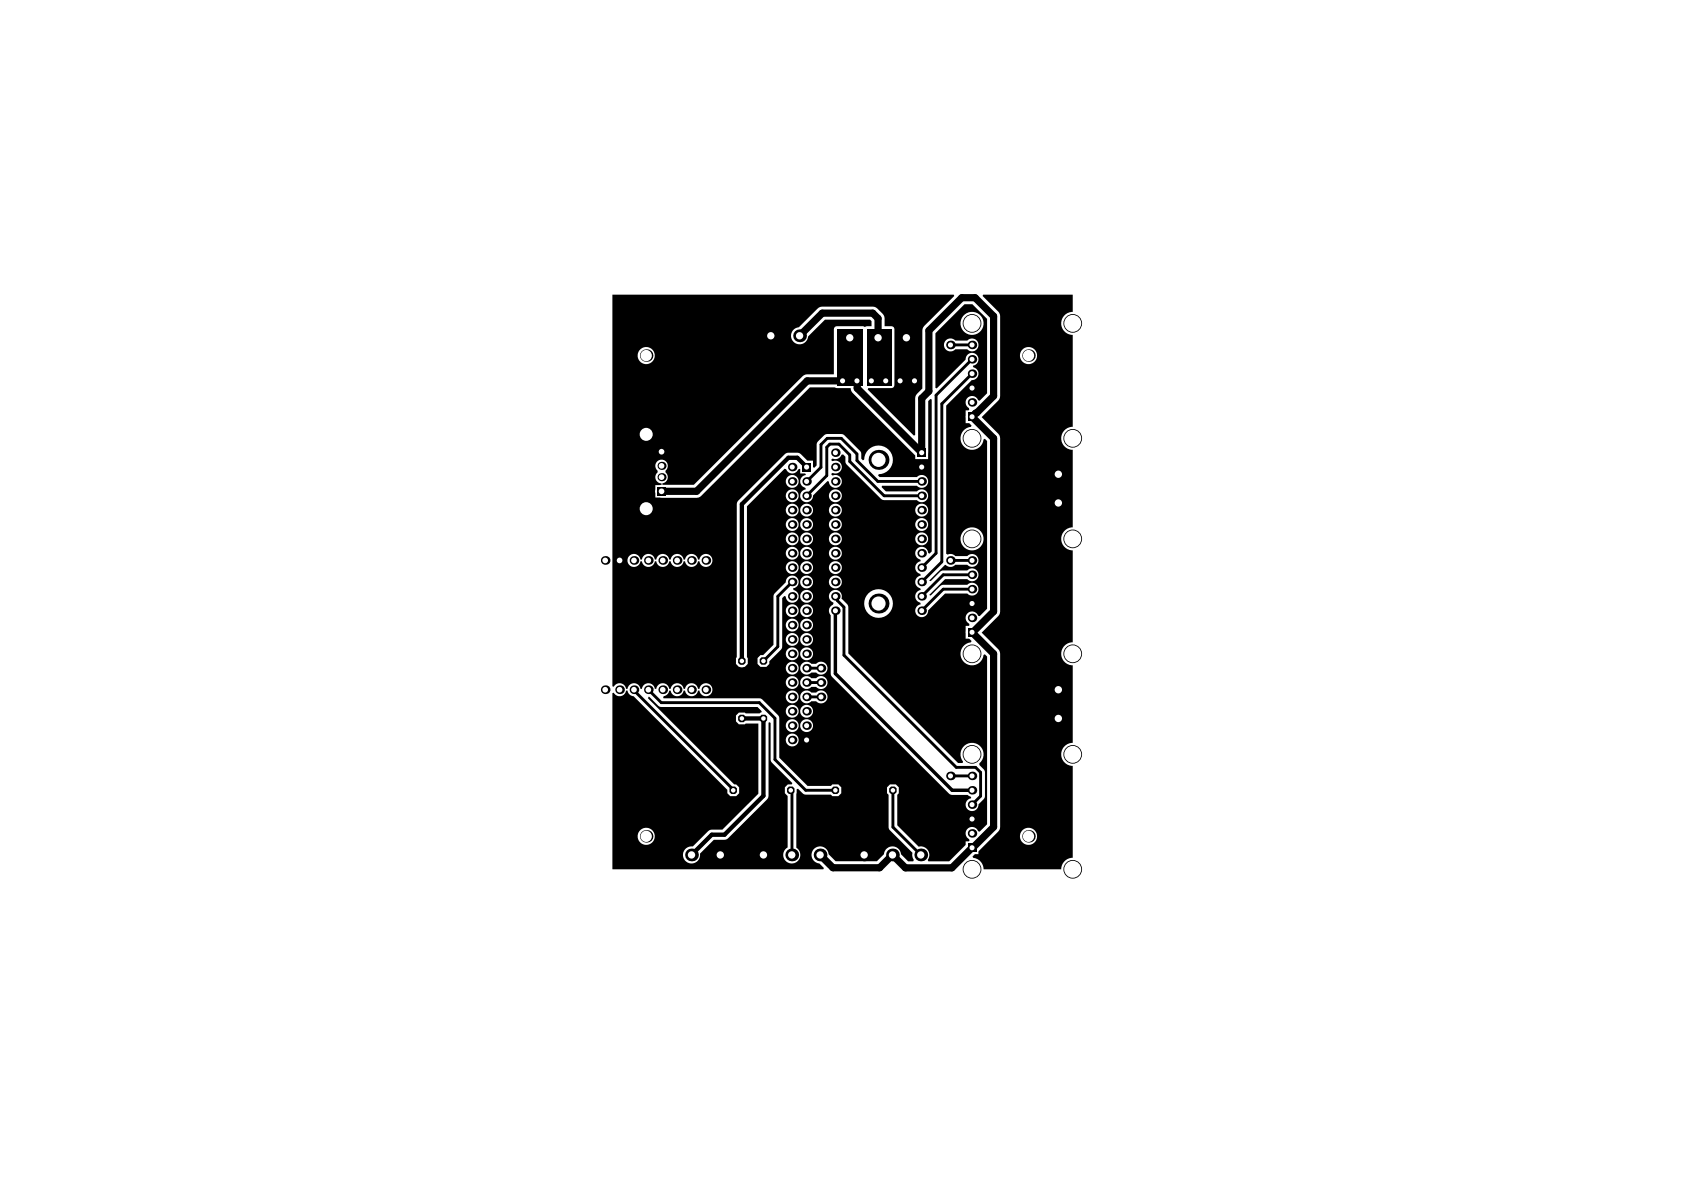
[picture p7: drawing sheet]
<svg xmlns="http://www.w3.org/2000/svg" width="297mm" height="210mm" viewBox="0 0 297 210" stroke-linecap="round" stroke-linejoin="round" font-family="sans-serif">
<g fill="#000">
<path d="M147.6 58.1h4.6v9.8h-4.6zM152.9 58.1h4.3v9.8h-4.3z"/>
<path d="M173.4 52l-.1 .2 2.8 2.8 .3 .8v14.3l-.3 .6-2.9 2.9 2.9 2.9 .3 .8v30.6l-.3 .8-2.9 2.9 2.9 2.9 .3 .8v30.6l-.3 .8-3.5 3.5v.5h-.6l-.5 .4 .1 .1a2.22 2.22 0 0 1 1.9 2.1h13.7a2 2 0 0 1 2-2v-16.2a2.03 2.03 0 0 1-2-2 2.03 2.03 0 0 1 2-2.1v-13.6a2.03 2.03 0 0 1-2-2.1 2.03 2.03 0 0 1 2-2v-16.2a2.03 2.03 0 0 1-2-2 2.03 2.03 0 0 1 2-2.1v-13.7a2.03 2.03 0 0 1-2-2 2.03 2.03 0 0 1 2-2v-16.2a2.03 2.03 0 0 1-2-2.1 2.03 2.03 0 0 1 2-2v-3zM179.9 62.7a1.51 1.51 0 0 1 3 0 1.51 1.51 0 0 1-3 0zM179.9 147.5a1.51 1.51 0 0 1 3 0 1.51 1.51 0 0 1-3 0z"/>
<path d="M108 52v69.1h.3a1.15 1.15 0 0 1 1.2-.6 1.15 1.15 0 0 1 .9 1h.3l.1-.3a1.16 1.16 0 0 1 1.2-.7 1.16 1.16 0 0 1 1 1h.2l.1-.3a1.16 1.16 0 0 1 1.2-.7 1.16 1.16 0 0 1 1 1h.3v-.3a1.16 1.16 0 0 1 1.3-.7 1.16 1.16 0 0 1 .9 1h.3l.1-.3a1.16 1.16 0 0 1 1.2-.7 1.16 1.16 0 0 1 1 1h.2l.1-.3a1.16 1.16 0 0 1 1.2-.7 1.16 1.16 0 0 1 1 1h.3v-.3a1.15 1.15 0 0 1 1.9-.4 1.15 1.15 0 0 1-.3 1.9 1.15 1.15 0 0 1-1.6-.9h-.3l-.1 .3a1.16 1.16 0 0 1-1.2 .7 1.16 1.16 0 0 1-1-1h-.2l-.1 .3a1.16 1.16 0 0 1-1.2 .7 1.16 1.16 0 0 1-1-1h-.3v.3a1.14 1.14 0 0 1-.9 .7l-.1 .3 .1 .1h16.8l.4 .1 2.9 2.8 .2 .4 .1 7.2 4.9 4.9h4.2l.2-.2h1.1l.5 .5v1l-.5 .5h-1.1l-.2-.2-4.7-.1-1.1-1-.3 .1v10.3a1.51 1.51 0 0 1 .3 2.3 1.51 1.51 0 0 1-2.3-.1 1.51 1.51 0 0 1 .4-2.2v-9.1l-.5-.5v-1l.6-.5h.7l.1-.3-3.7-3.6-.1-.3-.1-6.7-.2-.1-.1 .1v12.9l-.2 .4-7 7.1-.6 .2h-1.9l-2.4 2.6a1.51 1.51 0 0 1-1.5 1.6 1.51 1.51 0 0 1-1.5-1.6 1.51 1.51 0 0 1 1.7-1.4l2.9-2.8 .4-.2h1.9l6.4-6.3v-12.4h-2.3l-.1 .2h-1.1l-.5-.6v-1l.5-.5h1.1l.1 .1h2.5l.3-.1 .1-.2-.8-.8h-17l-.5-.2-1.6-1.6h-.1l-.1 .3 15.2 15.2h.4l.5 .5v1l-.5 .5h-1.1l-.5-.5v-.6l-16.5-16.5-.4-.1a1.15 1.15 0 0 1-.7-.9h-.3v.3a1.15 1.15 0 0 1-1.1 .7 1.15 1.15 0 0 1-1-.6l-.3 .1v31h37.2l.1-.2-.8-.8a1.51 1.51 0 0 1-1.4-1.6 1.51 1.51 0 0 1 1.5-1.4 1.51 1.51 0 0 1 1.6 1.4l1.2 1.2h7.3l1.2-1.2a1.51 1.51 0 0 1 1.5-1.4 1.51 1.51 0 0 1 1.5 1.4l1.3 1.2h.9l.1-.2-.3-.8 .1-.5-4-4-.2-.3-.1-5.9-.2-.3v-1l.5-.5h1l.5 .5v1l-.2 .3v5.4l3.7 3.7a1.5 1.5 0 0 1 1.7 .6 1.5 1.5 0 0 1-.1 1.8l.1 .2h3.7l2.9-2.9v-.6l.7-.1a.58 .58 0 0 0-.4-.6 1.14 1.14 0 0 1 .3-1.7 1.14 1.14 0 0 1 1.6 .6l.3 .1 1.3-1.3v-29.6l-.4-.4-.2 .1a2.04 2.04 0 0 1-2.1 1.9 2.04 2.04 0 0 1-2-2 2.04 2.04 0 0 1 1.8-2.1l.2-.2-.4-.4h-.7v-2.3l.7-.1a.58 .58 0 0 0-.4-.6 1.14 1.14 0 0 1 .3-1.7 1.14 1.14 0 0 1 1.6 .6l.3 .1 1.3-1.3v-29.6l-.4-.4-.2 .1a2.04 2.04 0 0 1-2.1 1.9 2.04 2.04 0 0 1-2-2 2.04 2.04 0 0 1 1.8-2.1l.2-.2-.4-.5h-.7v-2.2h.6l.1-.2-.2-.3a1.14 1.14 0 0 1 0-1.8 1.14 1.14 0 0 1 1.7 .5l.3 .1 1.3-1.3v-13.1l-2.6-2.6h-1.4l-5.1 5.1v9.6l.2 .1 5.1-5.1v-.2a1.15 1.15 0 0 1 1.2-.9 1.15 1.15 0 0 1 1.1 1.1 1.15 1.15 0 0 1-1 1.1l.1 .3 .2 .1a1.13 1.13 0 0 1 .7 1.3 1.13 1.13 0 0 1-1.2 .8l-4.5 4.6v26.1l.3 .1a1.13 1.13 0 0 1 1.3 .3h2.1l.2-.1a1.14 1.14 0 0 1 1.5 .1 1.14 1.14 0 0 1-.1 1.6 1.14 1.14 0 0 1-1.6-.1h-2.1l-.1 .2a1.13 1.13 0 0 1-1.6-.2h-.1l-2.8 2.8 .3 .1 1.6-1.7 .4-.2h4.4l.2-.1a1.14 1.14 0 0 1 1.5 .2 1.14 1.14 0 0 1-.1 1.5 1.14 1.14 0 0 1-1.6 0h-3.9l-2.8 2.8h.3l1.6-1.6 .4-.2h4.4l.2-.2a1.14 1.14 0 0 1 1.5 .2 1.14 1.14 0 0 1-.1 1.6 1.14 1.14 0 0 1-1.6-.1h-3.9l-3 3a1.15 1.15 0 0 1-1.1 1.1 1.15 1.15 0 0 1-1.2-1 1.15 1.15 0 0 1 1-1.3l-.1-.2a1.17 1.17 0 0 1-.9-1.2 1.17 1.17 0 0 1 1-1.1l-.1-.3a1.17 1.17 0 0 1-.9-1.1 1.17 1.17 0 0 1 1-1.1l-.1-.3a1.17 1.17 0 0 1-.9-1.2 1.17 1.17 0 0 1 1-1.1l-.1-.2a1.14 1.14 0 0 1-.8-1.3 1.14 1.14 0 0 1 1.1-1 1.14 1.14 0 0 1 1.1 1.1l.3 .2 .3-.4v-26.8l-.2-.1-.4 .4v10.2h-2.3v-.7l-11-11-.4-.8-7.1-.2-19.5 19.4-.5 .1h-7.3v-2.2l1.1-.1v-.2h-.2a1.1 1.1 0 0 1-.9-.8 1.1 1.1 0 0 1 .4-1.2v-.3a1.1 1.1 0 0 1-.1-1.6 1.1 1.1 0 0 1 1.6 0 1.1 1.1 0 0 1-.1 1.6v.3a1.1 1.1 0 0 1 .3 1.2 1.1 1.1 0 0 1-.9 .8v.2h5.6l19.2-19.1 .8-.4h4.7v-7.9l.1-.4 .4-.2h4.6l.3 .2 .4-.2h.8v-.8l-.2-.3h-8l-3 3a1.51 1.51 0 0 1-1.5 1.3 1.51 1.51 0 0 1-1.5-1.4 1.51 1.51 0 0 1 1.4-1.6l3.3-3.3 .5-.3h9.5a3.9 3.9 0 0 1 1.7 1.5l.1 .6v1.3h1.2a.52 .52 0 0 1 .6 .6l-.1 10-.5 .4h-4l-.2 .2 8.2 8.1 .2-.1 .1-6.7 .3-.5 .9-1v-10.5l.3-.5 5.3-5.3-.1-.2zM169.4 57a2.05 2.05 0 0 1 4.1 0 2.05 2.05 0 0 1-4.1 0zM166.7 60.1a1.14 1.14 0 0 1 1.8 0h2.1a1.13 1.13 0 0 1 1.7-.1 1.13 1.13 0 0 1 0 1.7 1.13 1.13 0 0 1-1.7-.1h-2.1a1.15 1.15 0 0 1-1.6 .1 1.15 1.15 0 0 1-.2-1.6zM112.5 62.7a1.51 1.51 0 0 1 3 0 1.51 1.51 0 0 1-3 0zM130.2 88.3l8.4-8.3 .5-.1h1.5l.5 .1 1.3 1.3h1v1.1l.2 .1 .4-.4 .1-3.9 .2-.3 1.4-1.3h2.7l.4 .1 2.9 2.8a1.46 1.46 0 0 1 .2 1.4l.3 .3 .2-.1a2.53 2.53 0 0 1 2.6-2.5 2.53 2.53 0 0 1 2.5 2.5 2.53 2.53 0 0 1-2.5 2.5l-.1 .3 .3 .2h6.5a1.14 1.14 0 0 1 1.7 0 1.14 1.14 0 0 1 0 1.6 1.14 1.14 0 0 1-1.7 0h-6.1l-.1 .2 .8 .8h5.4a1.14 1.14 0 0 1 1.7-.1 1.14 1.14 0 0 1 0 1.7 1.14 1.14 0 0 1-1.7-.1h-5.8l-.3-.1-6.3-6.2a1.46 1.46 0 0 1-.2-1.3l-.4-.5-.3 .1a1.13 1.13 0 0 1-1.5 .7l-.2 .1v.2l.2 .2a1.14 1.14 0 0 1 1.6 1 1.14 1.14 0 0 1-1.6 1l-.2 .1v.3l.2 .1a1.14 1.14 0 0 1 1.5 .7 1.14 1.14 0 0 1-.9 1.4 1.14 1.14 0 0 1-1.3-1l-.2-.1-2.6 2.5a1.15 1.15 0 0 1-1.1 1.2 1.15 1.15 0 0 1-1.2-1.1 1.15 1.15 0 0 1 1-1.2l-.1-.3a1.14 1.14 0 0 1-.9-1.2 1.14 1.14 0 0 1 1.1-1l-.2-.3h-.9v-.8l-.3 .1a1.13 1.13 0 0 1-1.1 .7 1.13 1.13 0 0 1-1-.7l-.3-.1-6.6 6.6v26.6l.1 .2v1l-.5 .5-.5 .1-.6-.1-.5-.5v-1l.2-.2v-27zM138.6 84.9a1.15 1.15 0 0 1 2.3 0 1.15 1.15 0 0 1-2.3 0zM138.6 87.5a1.15 1.15 0 0 1 2.3 0 1.15 1.15 0 0 1-2.3 0zM146.2 87.5a1.15 1.15 0 0 1 2.3 0 1.15 1.15 0 0 1-2.3 0zM138.6 90a1.15 1.15 0 0 1 2.3 0 1.15 1.15 0 0 1-2.3 0zM141.1 90a1.15 1.15 0 0 1 2.3 0 1.15 1.15 0 0 1-2.3 0zM146.2 90a1.15 1.15 0 0 1 2.3 0 1.15 1.15 0 0 1-2.3 0zM161.4 90a1.15 1.15 0 0 1 2.3 0 1.15 1.15 0 0 1-2.3 0zM138.6 92.5a1.15 1.15 0 0 1 2.3 0 1.15 1.15 0 0 1-2.3 0zM141.1 92.5a1.15 1.15 0 0 1 2.3 0 1.15 1.15 0 0 1-2.3 0zM146.2 92.5a1.15 1.15 0 0 1 2.3 0 1.15 1.15 0 0 1-2.3 0zM161.4 92.5a1.15 1.15 0 0 1 2.3 0 1.15 1.15 0 0 1-2.3 0zM138.6 95.1a1.15 1.15 0 0 1 2.3 0 1.15 1.15 0 0 1-2.3 0zM141.1 95.1a1.15 1.15 0 0 1 2.3 0 1.15 1.15 0 0 1-2.3 0zM146.2 95.1a1.15 1.15 0 0 1 2.3 0 1.15 1.15 0 0 1-2.3 0zM161.4 95.1a1.15 1.15 0 0 1 2.3 0 1.15 1.15 0 0 1-2.3 0zM169.4 95.1a2.05 2.05 0 0 1 4.1 0 2.05 2.05 0 0 1-4.1 0zM110.9 98.2a1.16 1.16 0 0 1 1.2-.5 1.16 1.16 0 0 1 .9 1h.2a1.16 1.16 0 0 1 1.2-1 1.16 1.16 0 0 1 1.1 1h.3a1.16 1.16 0 0 1 1.1-1 1.16 1.16 0 0 1 1.1 1h.3a1.16 1.16 0 0 1 1.1-1 1.16 1.16 0 0 1 1.2 1h.2a1.16 1.16 0 0 1 1.2-1 1.16 1.16 0 0 1 1.1 1h.3a1.15 1.15 0 0 1 1.7-.8 1.15 1.15 0 0 1 0 1.9 1.15 1.15 0 0 1-1.7-.8h-.3a1.16 1.16 0 0 1-1.1 1 1.16 1.16 0 0 1-1.2-1h-.2a1.16 1.16 0 0 1-1.2 1 1.16 1.16 0 0 1-1.1-1h-.3a1.16 1.16 0 0 1-1.1 1 1.16 1.16 0 0 1-1.1-1h-.3a1.16 1.16 0 0 1-1.1 1 1.16 1.16 0 0 1-1.2-1h-.2a1.15 1.15 0 0 1-1.6 .9 1.15 1.15 0 0 1-.5-1.7zM138.6 97.6a1.15 1.15 0 0 1 2.3 0 1.15 1.15 0 0 1-2.3 0zM141.1 97.6a1.15 1.15 0 0 1 2.3 0 1.15 1.15 0 0 1-2.3 0zM146.2 97.6a1.15 1.15 0 0 1 2.3 0 1.15 1.15 0 0 1-2.3 0zM138.6 100.1a1.15 1.15 0 0 1 2.3 0 1.15 1.15 0 0 1-2.3 0zM141.1 100.1a1.15 1.15 0 0 1 2.3 0 1.15 1.15 0 0 1-2.3 0zM146.2 100.1a1.15 1.15 0 0 1 2.3 0 1.15 1.15 0 0 1-2.3 0zM141.1 102.7a1.15 1.15 0 0 1 2.3 0 1.15 1.15 0 0 1-2.3 0zM146.2 102.7a1.15 1.15 0 0 1 2.3 0 1.15 1.15 0 0 1-2.3 0zM141.1 105.2a1.15 1.15 0 0 1 2.3 0 1.15 1.15 0 0 1-2.3 0zM138.6 107.7a1.15 1.15 0 0 1 2.3 0 1.15 1.15 0 0 1-2.3 0zM141.1 107.7a1.15 1.15 0 0 1 2.3 0 1.15 1.15 0 0 1-2.3 0zM152.4 106.5a2.55 2.55 0 0 1 5.1 0 2.55 2.55 0 0 1-5.1 0zM138.6 110.3a1.15 1.15 0 0 1 2.3 0 1.15 1.15 0 0 1-2.3 0zM141.1 110.3a1.15 1.15 0 0 1 2.3 0 1.15 1.15 0 0 1-2.3 0zM138.6 112.8a1.15 1.15 0 0 1 2.3 0 1.15 1.15 0 0 1-2.3 0zM141.1 112.8a1.15 1.15 0 0 1 2.3 0 1.15 1.15 0 0 1-2.3 0zM138.6 115.3a1.15 1.15 0 0 1 2.3 0 1.15 1.15 0 0 1-2.3 0zM141.1 115.3a1.15 1.15 0 0 1 2.3 0 1.15 1.15 0 0 1-2.3 0zM138.8 102a1.15 1.15 0 0 1 1.9 .1 1.15 1.15 0 0 1-.8 1.7l.1 .3a1.13 1.13 0 0 1 .9 1.3 1.13 1.13 0 0 1-1.2 .9 1.13 1.13 0 0 1-1.1-1.1l-.2-.1-.4 .4-.1 8.8-.2 .3-2 2v.5l-.5 .5h-1.1l-.5-.5v-1l.5-.5h.5l1.8-1.9 .1-8.7 .2-.4 1.9-1.9zM138.6 117.9a1.15 1.15 0 0 1 2.3 0 1.15 1.15 0 0 1-2.3 0zM141.4 117.2a1.13 1.13 0 0 1 1.7-.1h.9a1.15 1.15 0 0 1 1.6-.1 1.15 1.15 0 0 1 0 1.7 1.15 1.15 0 0 1-1.6-.1h-.9a1.13 1.13 0 0 1-1.6 .1 1.13 1.13 0 0 1-.1-1.5zM138.6 120.4a1.15 1.15 0 0 1 2.3 0 1.15 1.15 0 0 1-2.3 0zM141.4 119.7a1.13 1.13 0 0 1 1.7-.1h.9a1.15 1.15 0 0 1 1.6 0 1.15 1.15 0 0 1 0 1.6 1.15 1.15 0 0 1-1.6 0h-.9a1.13 1.13 0 0 1-1.6 .1 1.13 1.13 0 0 1-.1-1.6zM138.6 122.9a1.15 1.15 0 0 1 2.3 0 1.15 1.15 0 0 1-2.3 0zM141.4 122.2a1.13 1.13 0 0 1 1.7 0h.9a1.15 1.15 0 0 1 1.6-.1 1.15 1.15 0 0 1 0 1.7 1.15 1.15 0 0 1-1.6-.1h-.9a1.13 1.13 0 0 1-1.6 .1 1.13 1.13 0 0 1-.1-1.6zM138.6 125.5a1.15 1.15 0 0 1 2.3 0 1.15 1.15 0 0 1-2.3 0zM141.1 125.5a1.15 1.15 0 0 1 2.3 0 1.15 1.15 0 0 1-2.3 0zM138.6 128a1.15 1.15 0 0 1 2.3 0 1.15 1.15 0 0 1-2.3 0zM141.1 128a1.15 1.15 0 0 1 2.3 0 1.15 1.15 0 0 1-2.3 0zM138.6 130.5a1.15 1.15 0 0 1 2.3 0 1.15 1.15 0 0 1-2.3 0zM146.4 104.5a1.16 1.16 0 0 1 1.5-.3 1.16 1.16 0 0 1 .5 1.4l1 1 .2 .5v8.2l19.4 19.3h.8v-.2a2.15 2.15 0 0 1 1.1-3.3 2.05 2.05 0 0 1 2.4 1 2.05 2.05 0 0 1-.5 2.6v.2l.9 1.1v4.4l-.2 .6-.9 .9a1.15 1.15 0 0 1-1.1 1.2 1.15 1.15 0 0 1-1.2-1.1 1.15 1.15 0 0 1 1-1.2l-.1-.3-.5-.3h-2.7l-.6-.2-20.8-20.8-.1-.4v-10.3a1.13 1.13 0 0 1 .4-1.8l.1-.4a1.13 1.13 0 0 1-.6-1.8zM112.5 147.5a1.51 1.51 0 0 1 3 0 1.51 1.51 0 0 1-3 0z"/>
<circle cx="171.5" cy="153.3" r="1.65"/>
</g>
<path d="M141 59.2l4-4h8.9l1 1v3.4M148.6 67.2h-6.2l-19.5 19.5h-6.2M151.2 67.2v1.3l11.4 11.3v-9.5l1.2-1.3v-10.7l5.8-5.8h2.4l3.3 3.3v14l-3.8 3.7 3.8 3.8v30.6l-3.6 3.5-.2 .1 3.8 3.8v30.6l-7.4 7.2h-8.2l-2.3-2.3-2.2 2.3h-8.3l-2.2-2.3M171.5 68.4l-.1 .3" fill="none" stroke="#000" stroke-width="1.3"/>
<g fill="none" stroke="#000" stroke-width=".51">
<path d="M167.7 60.8h3.8M171.5 65.9l-5.4 5.3v27.9l-3.5 3.6M171.5 63.4l-6.4 6.3v27.9l-2.5 2.5M142.3 87.5l3.5-3.6v-5l.6-.6h1.6l1.9 1.9v1.2l6 6.1h6.7M142.3 84.9l2.5-2.5v-4l1.1-1.1h2.5l2.8 2.8v1.1l3.6 3.7h7.8M167.7 98.9h3.8M139.7 102.7l-2.5 2.5v8.9l-2.5 2.5M142.3 117.9h2.5M147.4 105.2v.3l.3 .4 1.2 1.2v8.5l19.8 19.8h3.4l.9 .8v4.2l-1.5 1.5M171.5 101.4h-5.1l-3.8 3.8M171.5 103.9h-5.1l-3.8 3.8M111.8 121.7v.1l17.5 17.5v.1"/>
<path d="M114.4 121.7l2.2 2.2h17.3l2.8 2.8v7.3l5.4 5.4h5.3M139.5 139.4l.2 .2v11.2M142.3 122.9h2.5M142.3 120.4h2.5M157.5 139.4v6.5l4.9 4.9M167.7 136.9h3.8"/>
</g>
<path d="M142.3 82.4l-1.7-1.7h-1.5l-8.2 8.2v27.9M130.9 126.7h3.8v13.7l-6.9 6.8h-2.3l-3.5 3.6" fill="none" stroke="#000" stroke-width=".76"/>
<path d="M147.4 107.7v11.1l20.6 20.6h3.5" fill="none" stroke="#000" stroke-width=".61"/>
<circle cx="171.5" cy="153.3" r="1.5" fill="#fff"/>
<circle cx="171.5" cy="133.1" r="1.65" fill="#000"/>
<circle cx="171.5" cy="133.1" r="1.5" fill="#fff"/>
<circle cx="189.2" cy="133.1" r="1.65" fill="#000"/>
<circle cx="189.2" cy="133.1" r="1.5" fill="#fff"/>
<circle cx="189.2" cy="153.3" r="1.65" fill="#000"/>
<circle cx="189.2" cy="153.3" r="1.5" fill="#fff"/>
<circle cx="171.5" cy="115.3" r="1.65" fill="#000"/>
<circle cx="171.5" cy="115.3" r="1.5" fill="#fff"/>
<circle cx="171.5" cy="95.1" r="1.65" fill="#000"/>
<circle cx="171.5" cy="95.1" r="1.5" fill="#fff"/>
<circle cx="189.2" cy="95.1" r="1.65" fill="#000"/>
<circle cx="189.2" cy="95.1" r="1.5" fill="#fff"/>
<circle cx="189.2" cy="115.3" r="1.65" fill="#000"/>
<circle cx="189.2" cy="115.3" r="1.5" fill="#fff"/>
<circle cx="189.2" cy="77.3" r="1.65" fill="#000"/>
<circle cx="189.2" cy="77.3" r="1.5" fill="#fff"/>
<circle cx="189.2" cy="57" r="1.65" fill="#000"/>
<circle cx="189.2" cy="57" r="1.5" fill="#fff"/>
<circle cx="171.5" cy="57" r="1.65" fill="#000"/>
<circle cx="171.5" cy="57" r="1.5" fill="#fff"/>
<circle cx="171.5" cy="77.3" r="1.65" fill="#000"/>
<circle cx="171.5" cy="77.3" r="1.5" fill="#fff"/>
<circle cx="162.4" cy="150.8" r="1.13" fill="#000"/>
<circle cx="162.4" cy="150.8" r=".65" fill="#fff"/>
<circle cx="157.4" cy="150.8" r="1.13" fill="#000"/>
<circle cx="157.4" cy="150.8" r=".65" fill="#fff"/>
<circle cx="152.4" cy="150.8" r="1.13" fill="#000"/>
<circle cx="152.4" cy="150.8" r=".65" fill="#fff"/>
<path d="M170.7 148.8h1.5v1.5h-1.5z" fill-rule="evenodd" fill="#000"/>
<circle cx="171.5" cy="149.5" r=".45" fill="#fff"/>
<circle cx="181.4" cy="147.5" r="1.1" fill="#000"/>
<circle cx="181.4" cy="147.5" r="1" fill="#fff"/>
<circle cx="171.5" cy="147" r=".75" fill="#000"/>
<circle cx="171.5" cy="147" r=".45" fill="#fff"/>
<circle cx="171.5" cy="144.5" r=".75" fill="#000"/>
<circle cx="171.5" cy="144.5" r=".45" fill="#fff"/>
<circle cx="171.5" cy="141.9" r=".75" fill="#000"/>
<circle cx="171.5" cy="141.9" r=".45" fill="#fff"/>
<circle cx="171.5" cy="139.4" r=".75" fill="#000"/>
<circle cx="171.5" cy="139.4" r=".45" fill="#fff"/>
<path d="M156.8 139.1l.4-.4h.6l.4 .4v.6l-.4 .4h-.6l-.4-.4z" fill-rule="evenodd" fill="#000"/>
<circle cx="157.5" cy="139.4" r=".4" fill="#fff"/>
<circle cx="167.7" cy="136.9" r=".76" fill="#000"/>
<circle cx="167.7" cy="136.9" r=".45" fill="#fff"/>
<circle cx="171.5" cy="136.9" r=".75" fill="#000"/>
<circle cx="171.5" cy="136.9" r=".45" fill="#fff"/>
<circle cx="186.7" cy="126.7" r="1.13" fill="#000"/>
<circle cx="186.7" cy="126.7" r=".65" fill="#fff"/>
<circle cx="186.7" cy="121.7" r="1.13" fill="#000"/>
<circle cx="186.7" cy="121.7" r=".65" fill="#fff"/>
<path d="M170.7 110.8h1.5v1.5h-1.5z" fill-rule="evenodd" fill="#000"/>
<circle cx="171.5" cy="111.5" r=".45" fill="#fff"/>
<circle cx="171.5" cy="109" r=".75" fill="#000"/>
<circle cx="171.5" cy="109" r=".45" fill="#fff"/>
<circle cx="162.6" cy="107.7" r=".75" fill="#000"/>
<circle cx="162.6" cy="107.7" r=".45" fill="#fff"/>
<circle cx="171.5" cy="106.5" r=".75" fill="#000"/>
<circle cx="171.5" cy="106.5" r=".45" fill="#fff"/>
<circle cx="155" cy="106.5" r="1.76" fill="#000"/>
<circle cx="155" cy="106.5" r="1.25" fill="#fff"/>
<circle cx="162.6" cy="105.2" r=".75" fill="#000"/>
<circle cx="162.6" cy="105.2" r=".45" fill="#fff"/>
<circle cx="171.5" cy="103.9" r=".75" fill="#000"/>
<circle cx="171.5" cy="103.9" r=".45" fill="#fff"/>
<circle cx="144.7" cy="150.8" r="1.13" fill="#000"/>
<circle cx="144.7" cy="150.8" r=".65" fill="#fff"/>
<circle cx="134.7" cy="150.8" r="1.13" fill="#000"/>
<circle cx="134.7" cy="150.8" r=".65" fill="#fff"/>
<circle cx="139.7" cy="150.8" r="1.13" fill="#000"/>
<circle cx="139.7" cy="150.8" r=".65" fill="#fff"/>
<circle cx="122" cy="150.8" r="1.13" fill="#000"/>
<circle cx="122" cy="150.8" r=".65" fill="#fff"/>
<circle cx="127.1" cy="150.8" r="1.13" fill="#000"/>
<circle cx="127.1" cy="150.8" r=".65" fill="#fff"/>
<circle cx="114" cy="147.5" r="1.1" fill="#000"/>
<circle cx="114" cy="147.5" r="1" fill="#fff"/>
<path d="M146.7 139.1l.3-.4h.7l.3 .4v.6l-.3 .4h-.7l-.3-.4z" fill-rule="evenodd" fill="#000"/>
<circle cx="147.4" cy="139.4" r=".4" fill="#fff"/>
<path d="M138.8 139.1l.4-.4h.6l.3 .4v.6l-.3 .4h-.6l-.4-.4z" fill-rule="evenodd" fill="#000"/>
<circle cx="139.5" cy="139.4" r=".4" fill="#fff"/>
<path d="M128.7 139.1l.3-.4h.7l.3 .4v.6l-.3 .4h-.7l-.3-.4z" fill-rule="evenodd" fill="#000"/>
<circle cx="129.3" cy="139.4" r=".4" fill="#fff"/>
<circle cx="139.7" cy="130.5" r=".75" fill="#000"/>
<circle cx="139.7" cy="130.5" r=".45" fill="#fff"/>
<circle cx="142.3" cy="130.5" r=".75" fill="#000"/>
<circle cx="142.3" cy="130.5" r=".45" fill="#fff"/>
<circle cx="142.3" cy="128" r=".75" fill="#000"/>
<circle cx="142.3" cy="128" r=".45" fill="#fff"/>
<circle cx="139.7" cy="128" r=".75" fill="#000"/>
<circle cx="139.7" cy="128" r=".45" fill="#fff"/>
<path d="M134 126.4l.3-.3h.7l.3 .3v.7l-.3 .3h-.7l-.3-.3z" fill-rule="evenodd" fill="#000"/>
<circle cx="134.7" cy="126.7" r=".4" fill="#fff"/>
<path d="M130.2 126.4l.3-.3h.7l.3 .3v.7l-.3 .3h-.7l-.3-.3z" fill-rule="evenodd" fill="#000"/>
<circle cx="130.9" cy="126.7" r=".4" fill="#fff"/>
<circle cx="139.7" cy="125.5" r=".75" fill="#000"/>
<circle cx="139.7" cy="125.5" r=".45" fill="#fff"/>
<circle cx="147.4" cy="107.7" r=".75" fill="#000"/>
<circle cx="147.4" cy="107.7" r=".45" fill="#fff"/>
<circle cx="147.4" cy="105.2" r=".75" fill="#000"/>
<circle cx="147.4" cy="105.2" r=".45" fill="#fff"/>
<circle cx="144.8" cy="122.9" r=".76" fill="#000"/>
<circle cx="144.8" cy="122.9" r=".45" fill="#fff"/>
<circle cx="144.8" cy="120.4" r=".76" fill="#000"/>
<circle cx="144.8" cy="120.4" r=".45" fill="#fff"/>
<circle cx="144.8" cy="117.9" r=".76" fill="#000"/>
<circle cx="144.8" cy="117.9" r=".45" fill="#fff"/>
<circle cx="142.3" cy="125.5" r=".75" fill="#000"/>
<circle cx="142.3" cy="125.5" r=".45" fill="#fff"/>
<circle cx="142.3" cy="122.9" r=".75" fill="#000"/>
<circle cx="142.3" cy="122.9" r=".45" fill="#fff"/>
<circle cx="142.3" cy="120.4" r=".75" fill="#000"/>
<circle cx="142.3" cy="120.4" r=".45" fill="#fff"/>
<circle cx="142.3" cy="117.9" r=".75" fill="#000"/>
<circle cx="142.3" cy="117.9" r=".45" fill="#fff"/>
<circle cx="142.3" cy="115.3" r=".75" fill="#000"/>
<circle cx="142.3" cy="115.3" r=".45" fill="#fff"/>
<circle cx="142.3" cy="110.3" r=".75" fill="#000"/>
<circle cx="142.3" cy="110.3" r=".45" fill="#fff"/>
<circle cx="142.3" cy="112.8" r=".75" fill="#000"/>
<circle cx="142.3" cy="112.8" r=".45" fill="#fff"/>
<circle cx="142.3" cy="107.7" r=".75" fill="#000"/>
<circle cx="142.3" cy="107.7" r=".45" fill="#fff"/>
<circle cx="142.3" cy="105.2" r=".75" fill="#000"/>
<circle cx="142.3" cy="105.2" r=".45" fill="#fff"/>
<circle cx="139.7" cy="122.9" r=".75" fill="#000"/>
<circle cx="139.7" cy="122.9" r=".45" fill="#fff"/>
<circle cx="139.7" cy="120.4" r=".75" fill="#000"/>
<circle cx="139.7" cy="120.4" r=".45" fill="#fff"/>
<circle cx="139.7" cy="117.9" r=".75" fill="#000"/>
<circle cx="139.7" cy="117.9" r=".45" fill="#fff"/>
<circle cx="139.7" cy="115.3" r=".75" fill="#000"/>
<circle cx="139.7" cy="115.3" r=".45" fill="#fff"/>
<circle cx="139.7" cy="107.7" r=".75" fill="#000"/>
<circle cx="139.7" cy="107.7" r=".45" fill="#fff"/>
<circle cx="139.7" cy="105.2" r=".75" fill="#000"/>
<circle cx="139.7" cy="105.2" r=".45" fill="#fff"/>
<circle cx="139.7" cy="112.8" r=".75" fill="#000"/>
<circle cx="139.7" cy="112.8" r=".45" fill="#fff"/>
<circle cx="139.7" cy="110.3" r=".75" fill="#000"/>
<circle cx="139.7" cy="110.3" r=".45" fill="#fff"/>
<path d="M134 116.3l.3-.4h.7l.3 .4v.6l-.3 .4h-.7l-.3-.4z" fill-rule="evenodd" fill="#000"/>
<circle cx="134.7" cy="116.6" r=".4" fill="#fff"/>
<path d="M130.2 116.3l.3-.4h.7l.3 .4v.6l-.3 .4h-.7l-.3-.4z" fill-rule="evenodd" fill="#000"/>
<circle cx="130.9" cy="116.6" r=".4" fill="#fff"/>
<circle cx="124.5" cy="121.7" r=".77" fill="#000"/>
<circle cx="124.5" cy="121.7" r=".5" fill="#fff"/>
<circle cx="122" cy="121.7" r=".77" fill="#000"/>
<circle cx="122" cy="121.7" r=".5" fill="#fff"/>
<circle cx="119.4" cy="121.7" r=".77" fill="#000"/>
<circle cx="119.4" cy="121.7" r=".5" fill="#fff"/>
<circle cx="116.9" cy="121.7" r=".77" fill="#000"/>
<circle cx="116.9" cy="121.7" r=".5" fill="#fff"/>
<circle cx="114.4" cy="121.7" r=".77" fill="#000"/>
<circle cx="114.4" cy="121.7" r=".5" fill="#fff"/>
<circle cx="111.8" cy="121.7" r=".77" fill="#000"/>
<circle cx="111.8" cy="121.7" r=".5" fill="#fff"/>
<circle cx="109.3" cy="121.7" r=".77" fill="#000"/>
<circle cx="109.3" cy="121.7" r=".5" fill="#fff"/>
<circle cx="106.8" cy="121.7" r=".77" fill="#000"/>
<circle cx="106.8" cy="121.7" r=".5" fill="#fff"/>
<circle cx="162.6" cy="102.7" r=".75" fill="#000"/>
<circle cx="162.6" cy="102.7" r=".45" fill="#fff"/>
<circle cx="147.4" cy="102.7" r=".75" fill="#000"/>
<circle cx="147.4" cy="102.7" r=".45" fill="#fff"/>
<circle cx="171.5" cy="101.4" r=".75" fill="#000"/>
<circle cx="171.5" cy="101.4" r=".45" fill="#fff"/>
<circle cx="162.6" cy="100.1" r=".75" fill="#000"/>
<circle cx="162.6" cy="100.1" r=".45" fill="#fff"/>
<circle cx="147.4" cy="100.1" r=".75" fill="#000"/>
<circle cx="147.4" cy="100.1" r=".45" fill="#fff"/>
<circle cx="167.7" cy="98.9" r=".76" fill="#000"/>
<circle cx="167.7" cy="98.9" r=".45" fill="#fff"/>
<circle cx="171.5" cy="98.9" r=".75" fill="#000"/>
<circle cx="171.5" cy="98.9" r=".45" fill="#fff"/>
<circle cx="147.4" cy="97.6" r=".75" fill="#000"/>
<circle cx="147.4" cy="97.6" r=".45" fill="#fff"/>
<circle cx="162.6" cy="97.6" r=".75" fill="#000"/>
<circle cx="162.6" cy="97.6" r=".45" fill="#fff"/>
<circle cx="147.4" cy="95.1" r=".75" fill="#000"/>
<circle cx="147.4" cy="95.1" r=".45" fill="#fff"/>
<circle cx="162.6" cy="95.1" r=".75" fill="#000"/>
<circle cx="162.6" cy="95.1" r=".45" fill="#fff"/>
<circle cx="147.4" cy="92.5" r=".75" fill="#000"/>
<circle cx="147.4" cy="92.5" r=".45" fill="#fff"/>
<circle cx="162.6" cy="92.5" r=".75" fill="#000"/>
<circle cx="162.6" cy="92.5" r=".45" fill="#fff"/>
<circle cx="147.4" cy="90" r=".75" fill="#000"/>
<circle cx="147.4" cy="90" r=".45" fill="#fff"/>
<circle cx="186.7" cy="88.7" r="1.13" fill="#000"/>
<circle cx="186.7" cy="88.7" r=".65" fill="#fff"/>
<circle cx="186.7" cy="83.6" r="1.13" fill="#000"/>
<circle cx="186.7" cy="83.6" r=".65" fill="#fff"/>
<circle cx="181.4" cy="62.7" r="1.1" fill="#000"/>
<circle cx="181.4" cy="62.7" r="1" fill="#fff"/>
<circle cx="171.5" cy="65.9" r=".75" fill="#000"/>
<circle cx="171.5" cy="65.9" r=".45" fill="#fff"/>
<circle cx="171.5" cy="68.4" r=".75" fill="#000"/>
<circle cx="171.5" cy="68.4" r=".45" fill="#fff"/>
<circle cx="171.5" cy="71" r=".75" fill="#000"/>
<circle cx="171.5" cy="71" r=".45" fill="#fff"/>
<circle cx="171.5" cy="60.8" r=".75" fill="#000"/>
<circle cx="171.5" cy="60.8" r=".45" fill="#fff"/>
<circle cx="171.5" cy="63.4" r=".75" fill="#000"/>
<circle cx="171.5" cy="63.4" r=".45" fill="#fff"/>
<path d="M170.7 72.8h1.5v1.5h-1.5z" fill-rule="evenodd" fill="#000"/>
<circle cx="171.5" cy="73.5" r=".45" fill="#fff"/>
<circle cx="167.7" cy="60.8" r=".76" fill="#000"/>
<circle cx="167.7" cy="60.8" r=".45" fill="#fff"/>
<circle cx="162.6" cy="90" r=".75" fill="#000"/>
<circle cx="162.6" cy="90" r=".45" fill="#fff"/>
<circle cx="162.6" cy="87.5" r=".75" fill="#000"/>
<circle cx="162.6" cy="87.5" r=".45" fill="#fff"/>
<circle cx="162.6" cy="84.9" r=".75" fill="#000"/>
<circle cx="162.6" cy="84.9" r=".45" fill="#fff"/>
<circle cx="162.6" cy="82.4" r=".75" fill="#000"/>
<circle cx="162.6" cy="82.4" r=".45" fill="#fff"/>
<path d="M161.8 79.1h1.5v1.5h-1.5z" fill-rule="evenodd" fill="#000"/>
<circle cx="162.6" cy="79.8" r=".45" fill="#fff"/>
<path d="M160.6 66.4h1.5v1.5h-1.5z" fill-rule="evenodd" fill="#000"/>
<circle cx="161.3" cy="67.2" r=".45" fill="#fff"/>
<circle cx="159.9" cy="59.6" r="1.13" fill="#000"/>
<circle cx="159.9" cy="59.6" r=".65" fill="#fff"/>
<circle cx="158.8" cy="67.2" r=".75" fill="#000"/>
<circle cx="158.8" cy="67.2" r=".45" fill="#fff"/>
<circle cx="156.2" cy="67.2" r=".75" fill="#000"/>
<circle cx="156.2" cy="67.2" r=".45" fill="#fff"/>
<circle cx="155" cy="81.1" r="1.76" fill="#000"/>
<circle cx="155" cy="81.1" r="1.25" fill="#fff"/>
<circle cx="154.9" cy="59.6" r="1.13" fill="#000"/>
<circle cx="154.9" cy="59.6" r=".65" fill="#fff"/>
<circle cx="153.7" cy="67.2" r=".75" fill="#000"/>
<circle cx="153.7" cy="67.2" r=".45" fill="#fff"/>
<circle cx="151.2" cy="67.2" r=".75" fill="#000"/>
<circle cx="151.2" cy="67.2" r=".45" fill="#fff"/>
<circle cx="149.9" cy="59.6" r="1.13" fill="#000"/>
<circle cx="149.9" cy="59.6" r=".65" fill="#fff"/>
<circle cx="148.6" cy="67.2" r=".75" fill="#000"/>
<circle cx="148.6" cy="67.2" r=".45" fill="#fff"/>
<circle cx="139.7" cy="102.7" r=".75" fill="#000"/>
<circle cx="139.7" cy="102.7" r=".45" fill="#fff"/>
<circle cx="142.3" cy="100.1" r=".75" fill="#000"/>
<circle cx="142.3" cy="100.1" r=".45" fill="#fff"/>
<circle cx="142.3" cy="102.7" r=".75" fill="#000"/>
<circle cx="142.3" cy="102.7" r=".45" fill="#fff"/>
<circle cx="139.7" cy="100.1" r=".75" fill="#000"/>
<circle cx="139.7" cy="100.1" r=".45" fill="#fff"/>
<circle cx="111.8" cy="98.9" r=".77" fill="#000"/>
<circle cx="111.8" cy="98.9" r=".5" fill="#fff"/>
<circle cx="119.4" cy="98.9" r=".77" fill="#000"/>
<circle cx="119.4" cy="98.9" r=".5" fill="#fff"/>
<circle cx="106.8" cy="98.9" r=".77" fill="#000"/>
<circle cx="106.8" cy="98.9" r=".5" fill="#fff"/>
<circle cx="116.9" cy="98.9" r=".77" fill="#000"/>
<circle cx="116.9" cy="98.9" r=".5" fill="#fff"/>
<circle cx="114.4" cy="98.9" r=".77" fill="#000"/>
<circle cx="114.4" cy="98.9" r=".5" fill="#fff"/>
<circle cx="124.5" cy="98.9" r=".77" fill="#000"/>
<circle cx="124.5" cy="98.9" r=".5" fill="#fff"/>
<circle cx="109.3" cy="98.9" r=".77" fill="#000"/>
<circle cx="109.3" cy="98.9" r=".5" fill="#fff"/>
<circle cx="122" cy="98.9" r=".77" fill="#000"/>
<circle cx="122" cy="98.9" r=".5" fill="#fff"/>
<circle cx="142.3" cy="97.6" r=".75" fill="#000"/>
<circle cx="142.3" cy="97.6" r=".45" fill="#fff"/>
<circle cx="139.7" cy="97.6" r=".75" fill="#000"/>
<circle cx="139.7" cy="97.6" r=".45" fill="#fff"/>
<circle cx="142.3" cy="95.1" r=".75" fill="#000"/>
<circle cx="142.3" cy="95.1" r=".45" fill="#fff"/>
<circle cx="147.4" cy="87.5" r=".75" fill="#000"/>
<circle cx="147.4" cy="87.5" r=".45" fill="#fff"/>
<circle cx="147.4" cy="84.9" r=".75" fill="#000"/>
<circle cx="147.4" cy="84.9" r=".45" fill="#fff"/>
<circle cx="147.4" cy="82.4" r=".75" fill="#000"/>
<circle cx="147.4" cy="82.4" r=".45" fill="#fff"/>
<circle cx="147.4" cy="79.8" r=".75" fill="#000"/>
<circle cx="147.4" cy="79.8" r=".45" fill="#fff"/>
<circle cx="142.3" cy="92.5" r=".75" fill="#000"/>
<circle cx="142.3" cy="92.5" r=".45" fill="#fff"/>
<circle cx="142.3" cy="90" r=".75" fill="#000"/>
<circle cx="142.3" cy="90" r=".45" fill="#fff"/>
<circle cx="142.3" cy="87.5" r=".75" fill="#000"/>
<circle cx="142.3" cy="87.5" r=".45" fill="#fff"/>
<circle cx="142.3" cy="84.9" r=".75" fill="#000"/>
<circle cx="142.3" cy="84.9" r=".45" fill="#fff"/>
<path d="M141.5 81.6h1.5v1.5h-1.5z" fill-rule="evenodd" fill="#000"/>
<circle cx="142.3" cy="82.4" r=".45" fill="#fff"/>
<circle cx="141" cy="59.2" r="1.13" fill="#000"/>
<circle cx="141" cy="59.2" r=".65" fill="#fff"/>
<circle cx="139.7" cy="95.1" r=".75" fill="#000"/>
<circle cx="139.7" cy="95.1" r=".45" fill="#fff"/>
<circle cx="139.7" cy="92.5" r=".75" fill="#000"/>
<circle cx="139.7" cy="92.5" r=".45" fill="#fff"/>
<circle cx="139.7" cy="90" r=".75" fill="#000"/>
<circle cx="139.7" cy="90" r=".45" fill="#fff"/>
<circle cx="139.7" cy="87.5" r=".75" fill="#000"/>
<circle cx="139.7" cy="87.5" r=".45" fill="#fff"/>
<circle cx="139.7" cy="84.9" r=".75" fill="#000"/>
<circle cx="139.7" cy="84.9" r=".45" fill="#fff"/>
<circle cx="139.7" cy="82.4" r=".75" fill="#000"/>
<circle cx="139.7" cy="82.4" r=".45" fill="#fff"/>
<circle cx="136" cy="59.2" r="1.13" fill="#000"/>
<circle cx="136" cy="59.2" r=".65" fill="#fff"/>
<path d="M116 86h1.4v1.4h-1.4z" fill-rule="evenodd" fill="#000"/>
<circle cx="116.7" cy="86.7" r=".5" fill="#fff"/>
<circle cx="116.7" cy="84.2" r=".71" fill="#000"/>
<circle cx="116.7" cy="84.2" r=".5" fill="#fff"/>
<circle cx="116.7" cy="82.2" r=".71" fill="#000"/>
<circle cx="116.7" cy="82.2" r=".5" fill="#fff"/>
<circle cx="116.7" cy="79.7" r=".71" fill="#000"/>
<circle cx="116.7" cy="79.7" r=".5" fill="#fff"/>
<circle cx="114" cy="89.7" r="1.66" fill="#000"/>
<circle cx="114" cy="89.7" r="1.15" fill="#fff"/>
<circle cx="114" cy="76.6" r="1.66" fill="#000"/>
<circle cx="114" cy="76.6" r="1.15" fill="#fff"/>
<circle cx="114" cy="62.7" r="1.1" fill="#000"/>
<circle cx="114" cy="62.7" r="1" fill="#fff"/>
</svg>
